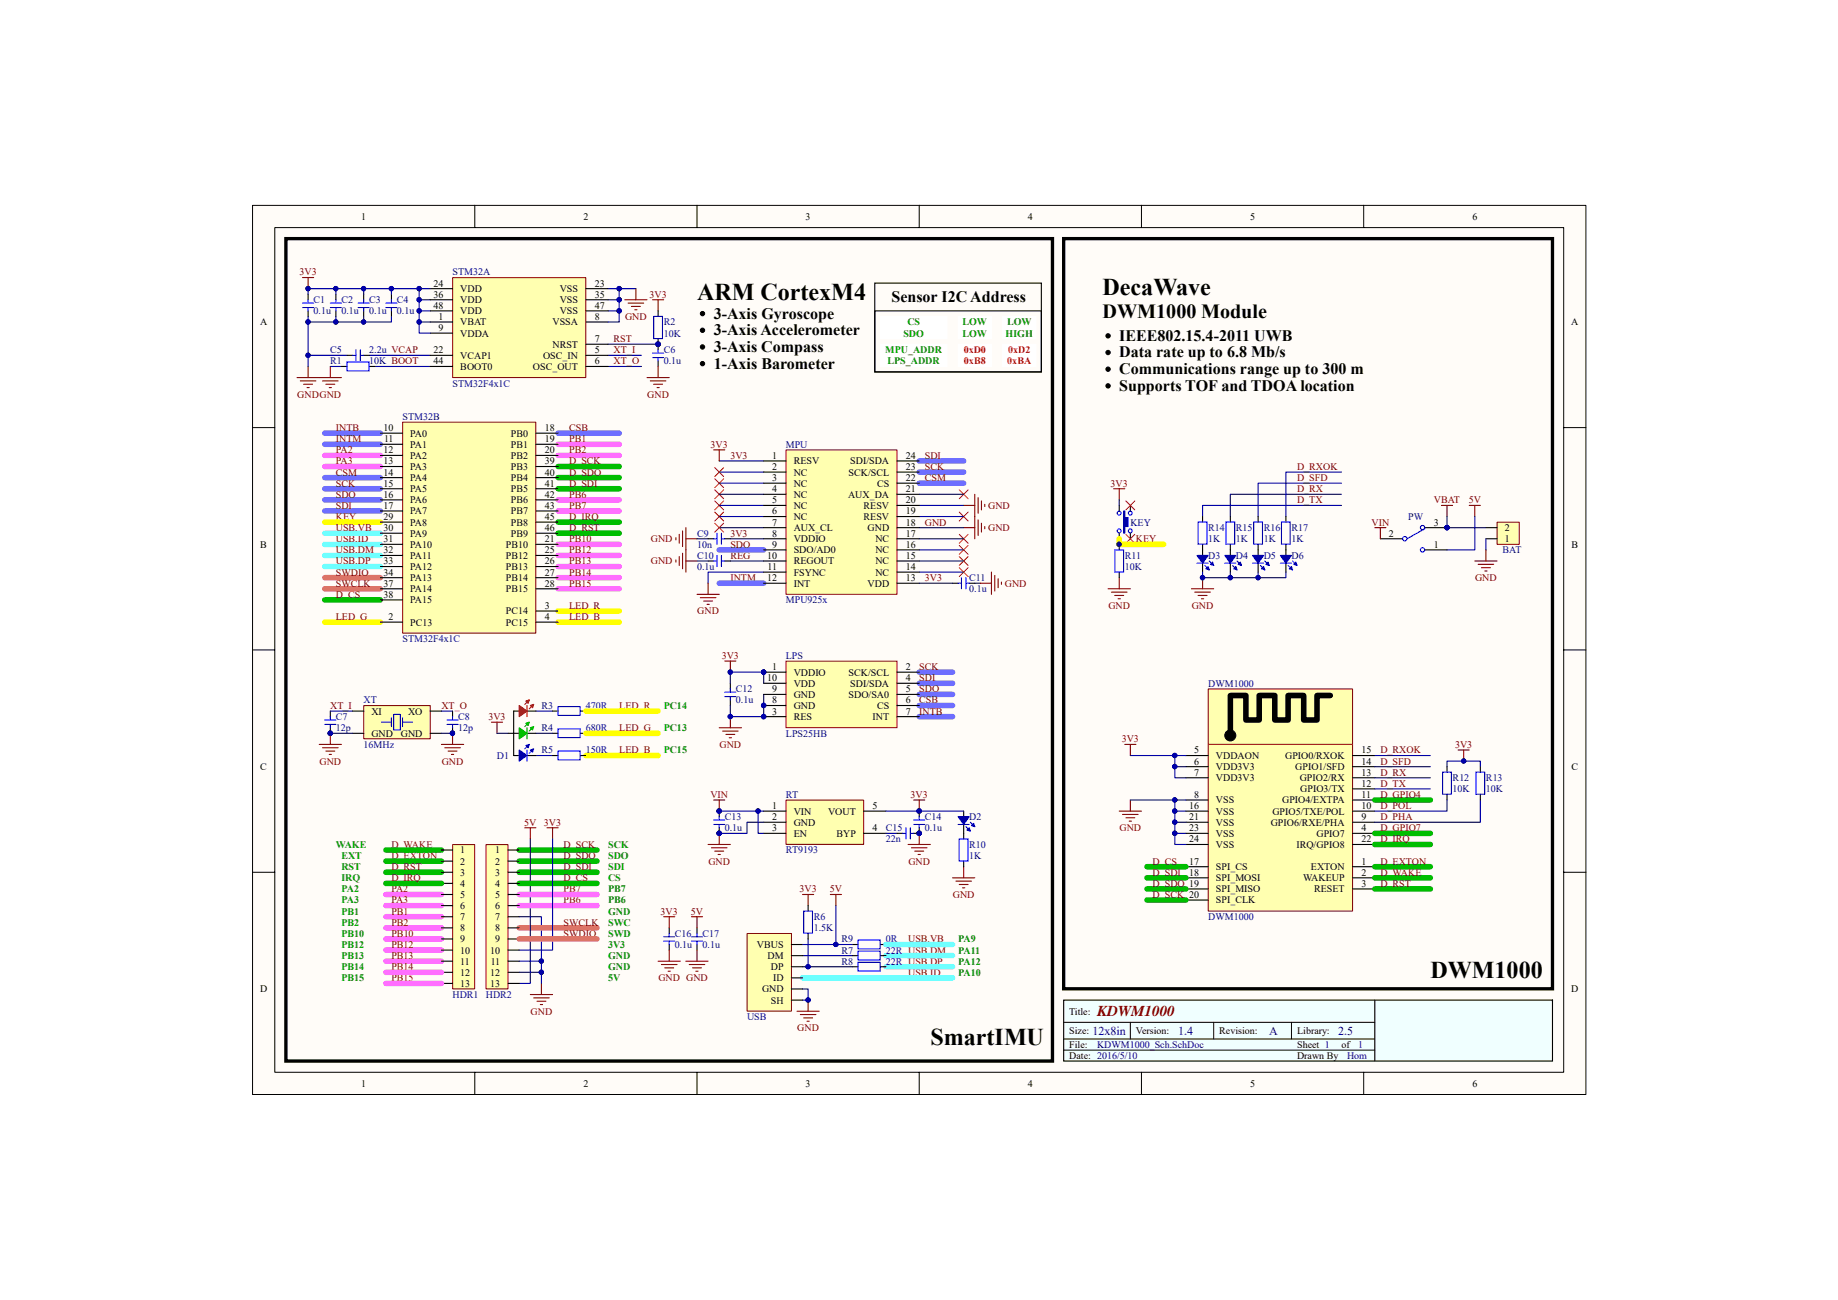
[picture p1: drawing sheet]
<svg xmlns="http://www.w3.org/2000/svg" width="420mm" height="297mm" viewBox="0 0 420 297" stroke-linecap="round" stroke-linejoin="round" font-family="sans-serif">
<defs><g id="words">
<g font-size="5.5">
<text x="159.3" y="68.6">ARM CortexM4</text>
<text x="252" y="67.3">DecaWave</text>
<text x="327" y="223.5">DWM1000</text>
<text x="212.7" y="238.8">SmartIMU</text>
</g>
<text font-size="4.6" x="252" y="72.6">DWM1000 Module</text>
<g font-size="3.7">
<text x="203.8" y="69">Sensor I2C Address</text>
<text x="163.1" y="72.8">3-Axis Gyroscope</text>
<text x="163.1" y="76.6">3-Axis Accelerometer</text>
<text x="255.9" y="77.9">IEEE802.15.4-2011 UWB</text>
<text x="163.1" y="80.4">3-Axis Compass</text>
<text x="255.9" y="81.7">Data rate up to 6.8 Mb/s</text>
<text x="163.1" y="84.2">1-Axis Barometer</text>
<text x="255.9" y="85.5">Communications range up to 300 m</text>
<text x="255.9" y="89.3">Supports TOF and TDOA location</text>
</g>
<text font-size="3.5" fill="#800000" x="250.8" y="232.2">KDWM1000</text>
<g font-size="2.8" fill="#000080">
<text x="249.8" y="236.6">12x8in</text>
<text x="269.3" y="236.6">1.4</text>
<text x="290.2" y="236.6">A</text>
<text x="305.9" y="236.6">2.5</text>
</g>
<g font-size="2.3">
<text x="82.6" y="50.2">1</text>
<text x="133.4" y="50.2">2</text>
<text x="184.2" y="50.2">3</text>
<text x="235" y="50.2">4</text>
<text x="285.8" y="50.2">5</text>
<text x="336.6" y="50.2">6</text>
<text x="99.1" y="65.5">24</text>
<text x="136" y="65.5">23</text>
<text x="99.1" y="68">36</text>
<text x="99.1" y="70.5">48</text>
<text x="105.2" y="66.7">VDD</text>
<text x="105.2" y="69.3">VDD</text>
<text x="105.2" y="71.8">VDD</text>
<text x="127.9" y="66.7">VSS</text>
<text x="127.9" y="69.3">VSS</text>
<text x="127.9" y="71.8">VSS</text>
<text x="136" y="68">35</text>
<text x="136" y="70.5">47</text>
<text x="59.4" y="74.4">A</text>
<text x="100.3" y="73.1">1</text>
<text x="100.3" y="75.6">9</text>
<text x="105.2" y="74.4">VBAT</text>
<text x="105.2" y="76.9">VDDA</text>
<text x="126.3" y="74.4">VSSA</text>
<text x="136" y="73.1">8</text>
<text x="359.2" y="74.4">A</text>
<text x="99.1" y="80.7">22</text>
<text x="99.1" y="83.2">44</text>
<text x="105.2" y="82">VCAP1</text>
<text x="124.1" y="82">OSC_IN</text>
<text x="126.3" y="79.4">NRST</text>
<text x="136" y="80.7">5</text>
<text x="136" y="78.2">7</text>
<text x="136" y="83.2">6</text>
<text x="105.2" y="84.5">BOOT0</text>
<text x="121.8" y="84.5">OSC_OUT</text>
<text x="87.7" y="98.5">10</text>
<text x="87.8" y="101">11</text>
<text x="93.8" y="99.8">PA0</text>
<text x="116.8" y="99.8">PB0</text>
<text x="124.5" y="98.5">18</text>
<text x="124.5" y="101">19</text>
<text x="87.7" y="103.6">12</text>
<text x="87.7" y="106.1">13</text>
<text x="93.8" y="102.3">PA1</text>
<text x="93.8" y="104.8">PA2</text>
<text x="93.8" y="107.4">PA3</text>
<text x="116.8" y="102.3">PB1</text>
<text x="116.8" y="104.8">PB2</text>
<text x="116.8" y="107.4">PB3</text>
<text x="124.5" y="103.6">20</text>
<text x="124.5" y="106.1">39</text>
<text x="176.5" y="104.8">1</text>
<text x="176.5" y="107.4">2</text>
<text x="181.4" y="106.1">RESV</text>
<text x="194.4" y="106.1">SDI/SDA</text>
<text x="207.1" y="104.8">24</text>
<text x="207.1" y="107.4">23</text>
<text x="87.7" y="108.6">14</text>
<text x="87.7" y="111.2">15</text>
<text x="87.7" y="113.7">16</text>
<text x="93.8" y="109.9">PA4</text>
<text x="93.8" y="112.5">PA5</text>
<text x="116.8" y="109.9">PB4</text>
<text x="116.8" y="112.5">PB5</text>
<text x="124.5" y="108.6">40</text>
<text x="124.5" y="111.2">41</text>
<text x="124.5" y="113.7">42</text>
<text x="176.5" y="109.9">3</text>
<text x="176.5" y="112.5">4</text>
<text x="181.4" y="108.6">NC</text>
<text x="181.4" y="111.2">NC</text>
<text x="181.4" y="113.7">NC</text>
<text x="193.9" y="113.7">AUX_DA</text>
<text x="194" y="108.6">SCK/SCL</text>
<text x="200.5" y="111.2">CS</text>
<text x="207.1" y="112.5">21</text>
<text x="207.1" y="109.9">22</text>
<text x="87.7" y="116.3">17</text>
<text x="87.7" y="118.8">29</text>
<text x="93.8" y="115">PA6</text>
<text x="93.8" y="117.5">PA7</text>
<text x="116.8" y="115">PB6</text>
<text x="116.8" y="117.5">PB7</text>
<text x="124.5" y="116.3">43</text>
<text x="124.5" y="118.8">45</text>
<text x="176.5" y="115">5</text>
<text x="176.5" y="117.5">6</text>
<text x="181.4" y="116.3">NC</text>
<text x="181.4" y="118.8">NC</text>
<text x="197.4" y="118.8">RESV</text>
<text x="197.4" y="116.3">RESV</text>
<text x="207.1" y="117.5">19</text>
<text x="207.1" y="115">20</text>
<text x="59.5" y="125.2">B</text>
<text x="87.7" y="121.3">30</text>
<text x="87.7" y="123.9">31</text>
<text x="93.8" y="120.1">PA8</text>
<text x="93.8" y="122.6">PA9</text>
<text x="93.8" y="125.2">PA10</text>
<text x="115.6" y="125.2">PB10</text>
<text x="116.8" y="120.1">PB8</text>
<text x="116.8" y="122.6">PB9</text>
<text x="124.5" y="121.3">46</text>
<text x="124.5" y="123.9">21</text>
<text x="176.5" y="120.1">7</text>
<text x="176.5" y="122.6">8</text>
<text x="176.5" y="125.2">9</text>
<text x="181.4" y="121.3">AUX_CL</text>
<text x="181.4" y="123.9">VDDIO</text>
<text x="198.3" y="121.3">GND</text>
<text x="200.1" y="123.9">NC</text>
<text x="207.1" y="125.2">16</text>
<text x="207.1" y="122.6">17</text>
<text x="207.1" y="120.1">18</text>
<text x="317.4" y="122.6">2</text>
<text x="327.8" y="120.1">3</text>
<text x="327.8" y="125.2">1</text>
<text x="344" y="123.9">1</text>
<text x="344" y="121.3">2</text>
<text x="359.2" y="125.2">B</text>
<text x="87.7" y="126.4">32</text>
<text x="87.7" y="129">33</text>
<text x="87.7" y="131.5">34</text>
<text x="93.8" y="127.7">PA11</text>
<text x="93.8" y="130.2">PA12</text>
<text x="115.6" y="127.7">PB12</text>
<text x="115.6" y="130.2">PB13</text>
<text x="124.5" y="126.4">25</text>
<text x="124.5" y="129">26</text>
<text x="124.5" y="131.5">27</text>
<text x="175.3" y="127.7">10</text>
<text x="175.4" y="130.2">11</text>
<text x="181.4" y="126.4">SDO/AD0</text>
<text x="181.4" y="129">REGOUT</text>
<text x="181.4" y="131.5">FSYNC</text>
<text x="200.1" y="131.5">NC</text>
<text x="200.1" y="129">NC</text>
<text x="200.1" y="126.4">NC</text>
<text x="207.1" y="130.2">14</text>
<text x="207.1" y="127.7">15</text>
<text x="87.7" y="134">37</text>
<text x="87.7" y="136.6">38</text>
<text x="93.8" y="132.8">PA13</text>
<text x="93.8" y="135.3">PA14</text>
<text x="93.8" y="137.9">PA15</text>
<text x="115.6" y="132.8">PB14</text>
<text x="115.6" y="135.3">PB15</text>
<text x="124.5" y="134">28</text>
<text x="175.3" y="132.8">12</text>
<text x="181.4" y="134">INT</text>
<text x="198.3" y="134">VDD</text>
<text x="207.1" y="132.8">13</text>
<text x="88.8" y="141.7">2</text>
<text x="93.8" y="142.9">PC13</text>
<text x="115.6" y="140.4">PC14</text>
<text x="115.6" y="142.9">PC15</text>
<text x="124.5" y="139.1">3</text>
<text x="124.5" y="141.7">4</text>
<text x="175.3" y="155.6">10</text>
<text x="176.5" y="153.1">1</text>
<text x="181.4" y="154.4">VDDIO</text>
<text x="194" y="154.4">SCK/SCL</text>
<text x="207.1" y="155.6">4</text>
<text x="207.1" y="153.1">2</text>
<text x="176.5" y="160.7">8</text>
<text x="176.5" y="158.2">9</text>
<text x="181.4" y="162">GND</text>
<text x="181.4" y="159.4">GND</text>
<text x="181.4" y="156.9">VDD</text>
<text x="194" y="159.4">SDO/SA0</text>
<text x="194.4" y="156.9">SDI/SDA</text>
<text x="200.5" y="162">CS</text>
<text x="207.1" y="160.7">6</text>
<text x="207.1" y="158.2">5</text>
<text x="84.9" y="163.3">XI</text>
<text x="93.3" y="163.3">XO</text>
<text x="176.5" y="163.3">3</text>
<text x="181.4" y="164.5">RES</text>
<text x="199.5" y="164.5">INT</text>
<text x="207.1" y="163.3">7</text>
<text x="84.9" y="168.3">GND</text>
<text x="91.6" y="168.3">GND</text>
<text x="273" y="172.1">5</text>
<text x="278" y="173.4">VDDAON</text>
<text x="293.8" y="173.4">GPIO0/RXOK</text>
<text x="311.2" y="172.1">15</text>
<text x="59.5" y="176">C</text>
<text x="273" y="174.7">6</text>
<text x="273" y="177.2">7</text>
<text x="278" y="176">VDD3V3</text>
<text x="278" y="178.5">VDD3V3</text>
<text x="296.1" y="176">GPIO1/SFD</text>
<text x="297.1" y="178.5">GPIO2/RX</text>
<text x="311.2" y="179.8">12</text>
<text x="311.2" y="174.7">14</text>
<text x="311.2" y="177.2">13</text>
<text x="359.2" y="176">C</text>
<text x="176.5" y="184.8">1</text>
<text x="199.5" y="184.8">5</text>
<text x="271.9" y="184.8">16</text>
<text x="273" y="182.3">8</text>
<text x="278" y="183.6">VSS</text>
<text x="293.1" y="183.6">GPIO4/EXTPA</text>
<text x="297.2" y="181">GPIO3/TX</text>
<text x="311.2" y="184.8">10</text>
<text x="311.2" y="182.3">11</text>
<text x="176.5" y="187.4">2</text>
<text x="176.5" y="189.9">3</text>
<text x="181.4" y="186.1">VIN</text>
<text x="181.4" y="188.7">GND</text>
<text x="181.4" y="191.2">EN</text>
<text x="189.3" y="186.1">VOUT</text>
<text x="191.2" y="191.2">BYP</text>
<text x="199.5" y="189.9">4</text>
<text x="271.9" y="187.4">21</text>
<text x="271.9" y="189.9">23</text>
<text x="278" y="186.1">VSS</text>
<text x="278" y="188.7">VSS</text>
<text x="278" y="191.2">VSS</text>
<text x="290.5" y="188.7">GPIO6/RXE/PHA</text>
<text x="290.9" y="186.1">GPIO5/TXE/POL</text>
<text x="300.9" y="191.2">GPIO7</text>
<text x="311.2" y="187.4">9</text>
<text x="311.2" y="189.9">4</text>
<text x="105.2" y="195">1</text>
<text x="105.2" y="197.5">2</text>
<text x="113.2" y="195">1</text>
<text x="113.2" y="197.5">2</text>
<text x="271.9" y="197.5">17</text>
<text x="271.9" y="192.5">24</text>
<text x="278" y="193.7">VSS</text>
<text x="296.3" y="193.7">IRQ/GPIO8</text>
<text x="311.2" y="192.5">22</text>
<text x="311.2" y="197.5">1</text>
<text x="105.2" y="200.1">3</text>
<text x="105.2" y="202.6">4</text>
<text x="113.2" y="200.1">3</text>
<text x="113.2" y="202.6">4</text>
<text x="271.9" y="200.1">18</text>
<text x="278" y="198.8">SPI_CS</text>
<text x="278" y="201.4">SPI_MOSI</text>
<text x="278" y="203.9">SPI_MISO</text>
<text x="297.9" y="201.4">WAKEUP</text>
<text x="299.7" y="198.8">EXTON</text>
<text x="300.4" y="203.9">RESET</text>
<text x="311.2" y="200.1">2</text>
<text x="311.2" y="202.6">3</text>
<text x="105.2" y="205.2">5</text>
<text x="105.2" y="207.7">6</text>
<text x="113.2" y="205.2">5</text>
<text x="113.2" y="207.7">6</text>
<text x="278" y="206.4">SPI_CLK</text>
<text x="105.2" y="210.2">7</text>
<text x="105.2" y="212.8">8</text>
<text x="105.2" y="215.3">9</text>
<text x="113.2" y="210.2">7</text>
<text x="113.2" y="212.8">8</text>
<text x="113.2" y="215.3">9</text>
<text x="105.2" y="217.9">10</text>
<text x="105.2" y="220.4">11</text>
<text x="112.1" y="217.9">10</text>
<text x="112.2" y="220.4">11</text>
<text x="173" y="216.6">VBUS</text>
<text x="175.5" y="219.1">DM</text>
<text x="176.2" y="221.7">DP</text>
<text x="59.4" y="226.8">D</text>
<text x="105.2" y="222.9">12</text>
<text x="105.2" y="225.5">13</text>
<text x="112.1" y="222.9">12</text>
<text x="112.1" y="225.5">13</text>
<text x="174.2" y="226.8">GND</text>
<text x="176.7" y="224.2">ID</text>
<text x="359.2" y="226.8">D</text>
<text x="176.2" y="229.3">SH</text>
<text x="244.4" y="231.8">Title:</text>
<text x="244.4" y="236.3">Size:</text>
<text x="244.4" y="239.5">File:</text>
<text x="259.7" y="236.3">Version:</text>
<text x="278.7" y="236.3">Revision:</text>
<text x="296.5" y="236.3">Library:</text>
<text x="296.5" y="239.5">Sheet 1</text>
<text x="306.7" y="239.5">of</text>
<text x="244.4" y="242">Date: 2016/5/10</text>
<text x="296.5" y="242">Drawn By</text>
<text x="82.6" y="248.3">1</text>
<text x="133.4" y="248.3">2</text>
<text x="184.2" y="248.3">3</text>
<text x="235" y="248.3">4</text>
<text x="285.8" y="248.3">5</text>
<text x="336.6" y="248.3">6</text>
</g>
<g font-size="2.3" fill="#800000">
<text x="68.5" y="62.9">3V3</text>
<text x="148.5" y="68">3V3</text>
<text x="142.9" y="73.1">GND</text>
<text x="140.3" y="78.2">RST</text>
<text x="140.3" y="80.7">XT_I</text>
<text x="140.3" y="83.2">XT_O</text>
<text x="68" y="90.9">GNDGND</text>
<text x="148" y="90.9">GND</text>
<text x="76.8" y="101">INTM</text>
<text x="76.8" y="98.5">INTB</text>
<text x="130.1" y="98.5">CSB</text>
<text x="130.1" y="101">PB1</text>
<text x="76.8" y="103.6">PA2</text>
<text x="76.8" y="106.1">PA3</text>
<text x="130.1" y="106.1">D_SCK</text>
<text x="130.1" y="103.6">PB2</text>
<text x="162.4" y="102.3">3V3</text>
<text x="167" y="104.8">3V3</text>
<text x="211.4" y="107.4">SCK</text>
<text x="211.4" y="104.8">SDI</text>
<text x="296.5" y="107.4">D_RXOK</text>
<text x="76.8" y="108.6">CSM</text>
<text x="76.8" y="111.2">SCK</text>
<text x="76.8" y="113.7">SDO</text>
<text x="130.1" y="113.7">PB6</text>
<text x="130.1" y="111.2">D_SDI</text>
<text x="130.1" y="108.6">D_SDO</text>
<text x="211.4" y="109.9">CSM</text>
<text x="253.9" y="111.2">3V3</text>
<text x="296.5" y="112.5">D_RX</text>
<text x="296.5" y="109.9">D_SFD</text>
<text x="76.8" y="118.8">KEY</text>
<text x="76.8" y="116.3">SDI</text>
<text x="130.1" y="116.3">PB7</text>
<text x="130.1" y="118.8">D_IRQ</text>
<text x="225.9" y="116.3">GND</text>
<text x="296.5" y="115">D_TX</text>
<text x="327.8" y="115">VBAT</text>
<text x="335.7" y="115">5V</text>
<text x="76.8" y="123.9">USB.ID</text>
<text x="76.8" y="121.3">USB.VB</text>
<text x="130.1" y="123.9">PB10</text>
<text x="130.1" y="121.3">D_RST</text>
<text x="148.8" y="123.9">GND</text>
<text x="167" y="122.6">3V3</text>
<text x="167" y="125.2">SDO</text>
<text x="211.4" y="120.1">GND</text>
<text x="225.9" y="121.3">GND</text>
<text x="259.7" y="123.9">KEY</text>
<text x="313.5" y="120.1">VIN</text>
<text x="76.8" y="131.5">SWDIO</text>
<text x="76.8" y="129">USB.DP</text>
<text x="76.8" y="126.4">USB.DM</text>
<text x="130.1" y="126.4">PB12</text>
<text x="130.1" y="129">PB13</text>
<text x="130.1" y="131.5">PB14</text>
<text x="148.8" y="129">GND</text>
<text x="167" y="127.7">REG</text>
<text x="76.8" y="134">SWCLK</text>
<text x="76.8" y="136.6">D_CS</text>
<text x="130.1" y="134">PB15</text>
<text x="167" y="132.8">INTM</text>
<text x="211.4" y="132.8">3V3</text>
<text x="229.7" y="134">GND</text>
<text x="337.2" y="132.8">GND</text>
<text x="76.8" y="141.7">LED_G</text>
<text x="130.1" y="141.7">LED_B</text>
<text x="130.1" y="139.1">LED_R</text>
<text x="159.4" y="140.4">GND</text>
<text x="253.4" y="139.1">GND</text>
<text x="272.4" y="139.1">GND</text>
<text x="165" y="150.6">3V3</text>
<text x="210.1" y="155.6">SDI</text>
<text x="210.1" y="153.1">SCK</text>
<text x="75.5" y="162">XT_I</text>
<text x="100.9" y="162">XT_O</text>
<text x="141.6" y="162">LED_R</text>
<text x="210.1" y="160.7">CSB</text>
<text x="210.1" y="158.2">SDO</text>
<text x="111.6" y="164.5">3V3</text>
<text x="141.6" y="167.1">LED_G</text>
<text x="210.1" y="163.3">INTB</text>
<text x="141.6" y="172.1">LED_B</text>
<text x="164.5" y="170.9">GND</text>
<text x="256.4" y="169.6">3V3</text>
<text x="315.6" y="172.1">D_RXOK</text>
<text x="332.6" y="170.9">3V3</text>
<text x="73" y="174.7">GND</text>
<text x="101" y="174.7">GND</text>
<text x="315.6" y="174.7">D_SFD</text>
<text x="315.6" y="177.2">D_RX</text>
<text x="315.6" y="179.8">D_TX</text>
<text x="162.4" y="182.3">VIN</text>
<text x="208.2" y="182.3">3V3</text>
<text x="315.6" y="184.8">D_POL</text>
<text x="315.6" y="182.3">D_GPIO4</text>
<text x="119.8" y="188.7">5V</text>
<text x="124.3" y="188.7">3V3</text>
<text x="255.9" y="189.9">GND</text>
<text x="315.6" y="187.4">D_PHA</text>
<text x="315.6" y="189.9">D_GPIO7</text>
<text x="89.5" y="193.7">D_WAKE</text>
<text x="89.5" y="196.3">D_EXTON</text>
<text x="128.9" y="196.3">D_SDO</text>
<text x="128.9" y="193.7">D_SCK</text>
<text x="161.9" y="197.5">GND</text>
<text x="207.7" y="197.5">GND</text>
<text x="263.5" y="197.5">D_CS</text>
<text x="315.6" y="192.5">D_IRQ</text>
<text x="315.6" y="197.5">D_EXTON</text>
<text x="89.5" y="198.8">D_RST</text>
<text x="89.5" y="201.4">D_IRQ</text>
<text x="89.5" y="203.9">PA2</text>
<text x="128.9" y="203.9">PB7</text>
<text x="128.9" y="198.8">D_SDI</text>
<text x="128.9" y="201.4">D_CS</text>
<text x="182.8" y="203.9">3V3</text>
<text x="189.7" y="203.9">5V</text>
<text x="263.5" y="200.1">D_SDI</text>
<text x="263.5" y="202.6">D_SDO 19</text>
<text x="315.6" y="202.6">D_RST</text>
<text x="315.6" y="200.1">D_WAKE</text>
<text x="89.5" y="209">PB1</text>
<text x="89.5" y="206.4">PA3</text>
<text x="128.9" y="206.4">PB6</text>
<text x="151" y="209">3V3</text>
<text x="157.9" y="209">5V</text>
<text x="217.8" y="205.2">GND</text>
<text x="263.5" y="205.2">D_SCK 20</text>
<text x="89.5" y="211.5">PB2</text>
<text x="89.5" y="214.1">PB10</text>
<text x="128.9" y="211.5">SWCLK</text>
<text x="128.9" y="214.1">SWDIO</text>
<text x="207.6" y="215.3">USB.VB</text>
<text x="89.5" y="216.6">PB12</text>
<text x="89.5" y="219.1">PB13</text>
<text x="89.5" y="221.7">PB14</text>
<text x="89.5" y="224.2">PB15</text>
<text x="150.5" y="224.2">GND GND</text>
<text x="207.6" y="222.9">USB.ID</text>
<text x="121.3" y="231.8">GND</text>
<text x="182.3" y="235.6">GND</text>
</g>
<g font-size="2.3" fill="#000080">
<text x="103.5" y="62.9">STM32A</text>
<text x="71.7" y="71.8">0.1u</text>
<text x="71.7" y="69.3">C1</text>
<text x="78.1" y="71.8">0.1u</text>
<text x="78.1" y="69.3">C2</text>
<text x="84.4" y="71.8">0.1u</text>
<text x="84.4" y="69.3">C3</text>
<text x="90.8" y="71.8">0.1u</text>
<text x="90.8" y="69.3">C4</text>
<text x="151.7" y="76.9">10K</text>
<text x="151.7" y="74.4">R2</text>
<text x="75.5" y="80.7">C5</text>
<text x="75.5" y="83.2">R1</text>
<text x="84.4" y="80.7">2.2u VCAP</text>
<text x="84.4" y="83.2">10K BOOT</text>
<text x="151.7" y="83.2">0.1u</text>
<text x="151.7" y="80.7">C6</text>
<text x="103.5" y="88.3">STM32F4x1C</text>
<text x="92" y="95.9">STM32B</text>
<text x="179.7" y="102.3">MPU</text>
<text x="321.9" y="118.8">PW</text>
<text x="159.3" y="125.2">10n</text>
<text x="159.3" y="122.6">C9</text>
<text x="258.4" y="120.1">KEY</text>
<text x="276.2" y="123.9">1K</text>
<text x="276.2" y="121.3">R14</text>
<text x="282.5" y="121.3">R15</text>
<text x="282.5" y="123.9">1K</text>
<text x="288.9" y="121.3">R16</text>
<text x="288.9" y="123.9">1K</text>
<text x="295.2" y="123.9">1K</text>
<text x="295.2" y="121.3">R17</text>
<text x="159.3" y="130.2">0.1u</text>
<text x="159.3" y="127.7">C10</text>
<text x="257.1" y="130.2">10K</text>
<text x="257.1" y="127.7">R11</text>
<text x="276.2" y="127.7">D3</text>
<text x="282.5" y="127.7">D4</text>
<text x="288.9" y="127.7">D5</text>
<text x="295.2" y="127.7">D6</text>
<text x="343.5" y="126.4">BAT</text>
<text x="179.7" y="137.9">MPU925x</text>
<text x="221.6" y="135.3">0.1u</text>
<text x="221.6" y="132.8">C11</text>
<text x="92" y="146.7">STM32F4x1C</text>
<text x="179.7" y="150.6">LPS</text>
<text x="83.1" y="160.7">XT</text>
<text x="123.8" y="162">R3</text>
<text x="133.9" y="162">470R</text>
<text x="168.2" y="160.7">0.1u</text>
<text x="168.2" y="158.2">C12</text>
<text x="276.2" y="156.9">DWM1000</text>
<text x="76.8" y="167.1">12p</text>
<text x="76.8" y="164.5">C7</text>
<text x="104.7" y="167.1">12p</text>
<text x="104.7" y="164.5">C8</text>
<text x="123.8" y="167.1">R4</text>
<text x="133.9" y="167.1">680R</text>
<text x="83.1" y="170.9">16MHz</text>
<text x="113.6" y="173.4">D1</text>
<text x="123.8" y="172.1">R5</text>
<text x="133.9" y="172.1">150R</text>
<text x="179.7" y="168.3">LPS25HB</text>
<text x="332.1" y="178.5">R12</text>
<text x="339.7" y="178.5">R13</text>
<text x="179.7" y="182.3">RT</text>
<text x="332.1" y="181">10K</text>
<text x="339.7" y="181">10K</text>
<text x="165.7" y="189.9">0.1u</text>
<text x="165.7" y="187.4">C13</text>
<text x="202.5" y="189.9">C15</text>
<text x="211.4" y="189.9">0.1u</text>
<text x="211.4" y="187.4">C14</text>
<text x="221.6" y="187.4">D2</text>
<text x="179.7" y="195">RT9193</text>
<text x="202.5" y="192.5">22n</text>
<text x="221.6" y="196.3">1K</text>
<text x="221.6" y="193.7">R10</text>
<text x="154.3" y="214.1">C16</text>
<text x="160.6" y="214.1">C17</text>
<text x="186" y="212.8">1.5K</text>
<text x="186" y="210.2">R6</text>
<text x="192.4" y="215.3">R9</text>
<text x="202.5" y="215.3">0R</text>
<text x="276.2" y="210.2">DWM1000</text>
<text x="154.3" y="216.6">0.1u</text>
<text x="160.6" y="216.6">0.1u</text>
<text x="192.4" y="217.9">R7</text>
<text x="192.4" y="220.4">R8</text>
<text x="202.5" y="217.9">22R USB.DM</text>
<text x="202.5" y="220.4">22R USB.DP</text>
<text x="103.5" y="228">HDR1</text>
<text x="111.1" y="228">HDR2</text>
<text x="170.8" y="233.1">USB</text>
<text x="250.8" y="239.5">KDWM1000_Sch.SchDoc</text>
<text x="310.5" y="239.5">1</text>
<text x="307.9" y="242">Hom</text>
</g>
<g font-size="2.3" fill="#008000">
<text x="206.5" y="76.9">SDO</text>
<text x="207.4" y="74.4">CS</text>
<text x="220" y="74.4">LOW</text>
<text x="220" y="76.9">LOW</text>
<text x="229.9" y="76.9">HIGH</text>
<text x="230.2" y="74.4">LOW</text>
<text x="202.4" y="80.7">MPU_ADDR</text>
<text x="202.9" y="83.2">LPS_ADDR</text>
<text x="151.7" y="162">PC14</text>
<text x="151.7" y="167.1">PC13</text>
<text x="151.7" y="172.1">PC15</text>
<text x="76.8" y="193.7">WAKE</text>
<text x="78.1" y="196.3">EXT</text>
<text x="139" y="193.7">SCK</text>
<text x="139" y="196.3">SDO</text>
<text x="78.1" y="201.4">IRQ</text>
<text x="78.1" y="203.9">PA2</text>
<text x="78.1" y="198.8">RST</text>
<text x="139" y="198.8">SDI</text>
<text x="139" y="201.4">CS</text>
<text x="139" y="203.9">PB7</text>
<text x="78.1" y="206.4">PA3</text>
<text x="78.1" y="209">PB1</text>
<text x="139" y="206.4">PB6</text>
<text x="139" y="209">GND</text>
<text x="78.1" y="211.5">PB2</text>
<text x="78.1" y="214.1">PB10</text>
<text x="139" y="214.1">SWD</text>
<text x="139" y="211.5">SWC</text>
<text x="219" y="215.3">PA9</text>
<text x="78.1" y="221.7">PB14</text>
<text x="78.1" y="219.1">PB13</text>
<text x="78.1" y="216.6">PB12</text>
<text x="139" y="221.7">GND</text>
<text x="139" y="216.6">3V3</text>
<text x="139" y="219.1">GND</text>
<text x="219" y="217.9">PA11</text>
<text x="219" y="220.4">PA12</text>
<text x="78.1" y="224.2">PB15</text>
<text x="139" y="224.2">5V</text>
<text x="219" y="222.9">PA10</text>
</g>
<g font-size="2.3" fill="#f00">
<text x="220.3" y="80.7">0xD0</text>
<text x="220.4" y="83.2">0xB8</text>
<text x="230.3" y="83.2">0xBA</text>
<text x="230.5" y="80.7">0xD2</text>
</g>
</g></defs>
<path d="M57.8 46.9h304.7v203.2h-304.7z" fill="#fffcf8"/>
<path d="M57.7 46.9h304.8v203.2h-304.8z" fill="none" stroke="#000" stroke-width=".23"/>
<path d="M62.8 52h294.7v193h-294.7z" fill="#fffcf8"/>
<g fill="none" stroke="#000" stroke-width=".23">
<path d="M62.8 52h294.7v193h-294.7zM108.5 46.9v5.1M159.3 46.9v5.1M210.1 46.9v5.1M260.9 46.9v5.1M311.7 46.9v5.1M57.7 97.7h5.1M357.5 97.7h5M57.7 148.5h5.1M357.5 148.5h5M57.7 199.3h5.1M357.5 199.3h5"/>
<path d="M108.5 245v5.1M159.3 245v5.1M210.1 245v5.1M260.9 245v5.1M311.7 245v5.1"/>
</g>
<path d="M243.2 228.5v13.9h111.7v-13.9z" fill-rule="evenodd" fill="#f0ffff" stroke="#000" stroke-width=".25"/>
<path d="M243.2 233.6h71.1M243.2 239.9h71.1M243.2 237.4h71.1M258.4 233.6v3.8M277.4 233.6v3.8M295.2 233.6v3.8" fill="none" stroke="#000" stroke-width=".23"/>
<path d="M314.3 228.5v13.9" fill="none" stroke="#000" stroke-width=".25"/>
<g fill="none" stroke="#000080" stroke-width=".25">
<path d="M95.8 73.6h2.6M95.8 71h2.6M95.8 68.5h2.6M139 71h2.6M139 68.5h2.6M139 78.7h11.4M74.2 99h12.7M75.5 83.7h2.6M84.4 81.2h14M85.7 83.7h12.7M127.6 99h14M139 83.7h7.6"/>
<path d="M139 81.2h7.6M74.2 116.8h12.7M74.2 106.6h12.7M74.2 104.1h12.7M74.2 101.5h12.7M74.2 109.1h12.7M74.2 111.7h12.7M74.2 114.2h12.7M74.2 119.3h12.7M127.6 116.8h14M127.6 109.1h14M127.6 111.7h14"/>
<path d="M127.6 114.2h14M127.6 106.6h14M127.6 104.1h14M127.6 101.5h14M127.6 119.3h14M164.4 105.3h10.2M164.4 118h10.2M164.4 115.5h10.2M164.4 112.9h10.2M164.4 110.4h10.2M164.4 107.9h10.2M210.1 105.3h10.2"/>
<path d="M210.1 118h10.2M210.1 115.5h10.2M210.1 112.9h10.2M210.1 110.4h10.2M210.1 107.9h10.2M74.2 124.4h12.7M74.2 126.9h12.7M74.2 129.5h12.7M74.2 132h12.7M74.2 134.5h12.7M74.2 137.1h12.7M74.2 121.8h12.7"/>
<path d="M127.6 124.4h14M127.6 126.9h14M127.6 129.5h14M127.6 132h14M127.6 134.5h14M127.6 121.8h14M127.6 139.6h14M159.3 123.1h2.6M159.3 128.2h2.6M164.4 120.6h10.2M164.4 125.6h10.2M164.4 133.3h10.2"/>
<path d="M167 123.1h7.6M167 128.2h7.6M174.6 130.7h-12.7v2.6M210.1 120.6h10.2M210.1 123.1h10.2M210.1 125.6h10.2M210.1 128.2h10.2M210.1 130.7h10.2M222.8 133.3h1.3M74.2 142.2h12.7M127.6 142.2h14M210.1 158.7h7.7"/>
<path d="M210.1 153.6h7.7M210.1 156.1h7.7M210.1 161.2h7.7M210.1 163.7h7.7"/>
</g>
<g fill="none" stroke="#6e6eff" stroke-width="1.3">
<path d="M74.2 99h12.7M127.6 99h14M74.2 116.8h12.7M74.2 114.2h12.7M74.2 111.7h12.7M74.2 109.1h12.7M74.2 101.5h12.7M210.1 105.3h10.2M210.1 110.4h10.2M210.1 107.9h10.2M164.4 125.6h10.2M164.4 133.3h10.2"/>
<path d="M210.1 158.7h7.7M210.1 153.6h7.7M210.1 156.1h7.7M210.1 161.2h7.7M210.1 163.7h7.7"/>
</g>
<path d="M127.6 109.1h14M127.6 111.7h14M127.6 106.6h14M127.6 119.3h14M74.2 137.1h12.7M127.6 121.8h14" fill="none" stroke="#00be00" stroke-width="1.3"/>
<path d="M74.2 104.1h12.7M74.2 106.6h12.7M127.6 114.2h14M127.6 116.8h14M127.6 104.1h14M127.6 101.5h14M127.6 126.9h14M127.6 124.4h14M127.6 134.5h14M127.6 132h14M127.6 129.5h14" fill="none" stroke="#ff6eff" stroke-width="1.3"/>
<path d="M74.2 124.4h12.7M74.2 126.9h12.7M74.2 129.5h12.7M74.2 121.8h12.7" fill="none" stroke="#6effff" stroke-width="1.3"/>
<path d="M74.2 132h12.7M74.2 134.5h12.7" fill="none" stroke="#ff6e6e" stroke-width="1.3"/>
<g fill="#000080" stroke="#000080" stroke-width=".23">
<circle cx="150.4" cy="78.6" r=".5"/>
<circle cx="70.4" cy="65.9" r=".49"/>
<circle cx="95.8" cy="71" r=".49"/>
<circle cx="141.5" cy="68.5" r=".5"/>
<circle cx="95.8" cy="68.5" r=".49"/>
<circle cx="95.8" cy="73.6" r=".49"/>
<circle cx="166.9" cy="163.7" r=".5"/>
<circle cx="166.9" cy="153.6" r=".5"/>
<circle cx="141.5" cy="71" r=".5"/>
</g>
<g fill="none" stroke="#800000" stroke-width=".25">
<path d="M69.2 63.4h2.5M70.4 63.4v2.6M142.8 68.5h5.1M143.6 69.3h3.5M144.3 70h2.1M145.1 70.8h.5M145.4 66v2.5M149.2 68.5h2.5M150.4 68.5v2.5M67.9 86.3h10.2M68.7 87h3.5M69.4 87.8h2"/>
<path d="M70.2 88.6h.5M70.4 83.7v2.6M73.7 87h3.6M74.5 87.8h2M75.3 88.6h.5M75.5 83.7v2.6M220.3 115.5h2.5M222.8 112.9v10.2M223.6 113.7v3.6M223.6 118.8v3.5M224.4 114.5v2M224.4 119.5v2.1"/>
<path d="M225.1 115.2v.5M154.5 122.9v.5M154.5 127.9v.5M155.3 122.1v2M155.3 127.2v2M156 121.3v3.6M156 126.4v3.6M156.8 120.6v10.1M156.8 123.1h2.5M156.8 128.2h2.5M159.3 135.8h5.1M160.1 136.6h3.5"/>
<path d="M160.9 137.3h2M161.6 138.1h.5M161.9 133.3v2.5M220.3 120.6h2.5M225.1 120.3v.5M165.7 151h2.5M167 151v2.6M164.4 166.3h5.1M165.2 167h3.5M165.9 167.8h2.1M166.7 168.6h.5M167 163.7v2.6"/>
</g>
<path d="M74.2 119.3h12.7M127.6 139.6h14M74.2 142.2h12.7M127.6 142.2h14" fill="none" stroke="#ff0" stroke-width="1.3"/>
<g fill="none" stroke="#f00" stroke-width=".23">
<path d="M163.4 119.5l2 2.1M163.4 106.8l2 2.1M163.4 109.4l2 2M163.4 111.9l2 2.1M163.4 114.5l2 2M163.4 117l2 2M165.4 119.5l-2 2.1M165.4 106.8l-2 2.1M165.4 109.4l-2 2M165.4 111.9l-2 2.1M165.4 114.5l-2 2M165.4 117l-2 2"/>
<path d="M219.3 117l2 2M219.3 111.9l2 2.1M221.3 117l-2 2M221.3 111.9l-2 2.1M219.3 129.7l2 2M219.3 124.6l2 2.1M219.3 122.1l2 2M219.3 127.2l2 2M221.3 129.7l-2 2M221.3 124.6l-2 2.1M221.3 122.1l-2 2M221.3 127.2l-2 2"/>
</g>
<path d="M103.5 63.5h30.4v22.8h-30.4z" fill="#ffffb0"/>
<path d="M103.5 63.4h30.4v22.9h-30.4z" fill="none" stroke="#800000" stroke-width=".23"/>
<g fill="none" stroke="#000" stroke-width=".25">
<path d="M98.4 73.6h5.1M98.4 76.1h5.1M98.4 66h5.1M98.4 68.5h5.1M98.4 71h5.1M133.9 73.6h5.1M133.9 78.7h5.1M133.9 66h5.1M133.9 68.5h5.1M133.9 71h5.1M98.4 81.2h5.1M98.4 83.7h5.1"/>
<path d="M133.9 81.2h5.1M133.9 83.7h5.1"/>
</g>
<path d="M92.1 96.5h30.4v48.2h-30.4z" fill="#ffffb0"/>
<path d="M92 96.5h30.5v48.2h-30.5z" fill="none" stroke="#800000" stroke-width=".23"/>
<g fill="none" stroke="#000" stroke-width=".25">
<path d="M70.4 67.2v1.3M70.4 71v1.3M76.8 67.2v1.3M76.8 71v1.3M83.1 67.2v1.3M83.1 71v1.3M89.5 67.2v1.3M89.5 71v1.3M150.4 71v1.3M150.4 77.4v1.3M78.1 83.7h1.2M79.3 81.2h1.3"/>
<path d="M83.1 81.2h1.3M84.4 83.7h1.3M86.9 99h5.1M122.5 99h5.1M86.9 101.5h5.1M86.9 104.1h5.1M86.9 106.6h5.1M86.9 109.1h5.1M86.9 111.7h5.1M86.9 114.2h5.1M86.9 116.8h5.1M86.9 119.3h5.1"/>
<path d="M122.5 101.5h5.1M122.5 104.1h5.1M122.5 106.6h5.1M122.5 109.1h5.1M122.5 111.7h5.1M122.5 114.2h5.1M122.5 116.8h5.1M122.5 119.3h5.1M86.9 124.4h5.1M86.9 126.9h5.1M86.9 129.5h5.1M86.9 132h5.1"/>
<path d="M86.9 134.5h5.1M86.9 121.8h5.1M86.9 137.1h5.1M122.5 139.6h5.1M122.5 124.4h5.1M122.5 126.9h5.1M122.5 129.5h5.1M122.5 132h5.1M122.5 134.5h5.1M122.5 121.8h5.1M161.9 123.1h1.2M161.9 128.2h1.2"/>
<path d="M165.7 123.1h1.3M165.7 128.2h1.3M217.8 133.3h1.2M221.6 133.3h1.2M86.9 142.2h5.1M122.5 142.2h5.1M167 156.1v1.3M167 159.9v1.3"/>
</g>
<path d="M76.8 66v1.2M76.8 72.3v1.3M83.1 66v1.2M83.1 72.3v1.3M89.5 66v1.2M95.8 66h-25.4v1.2M98.4 66h-2.6v10.1h2.6M139 66h6.4M141.6 66v7.6h-2.6M210.1 133.3h7.7M167 156.1v-2.5h7.6v2.5" fill="none" stroke="#000080" stroke-width=".25"/>
<g fill="#000080" stroke="#000080" stroke-width=".23">
<circle cx="141.5" cy="65.9" r=".5"/>
<circle cx="141.5" cy="68.5" r=".5"/>
<circle cx="141.5" cy="71" r=".5"/>
<circle cx="150.4" cy="78.6" r=".5"/>
<circle cx="95.8" cy="73.6" r=".49"/>
<circle cx="95.8" cy="71" r=".49"/>
<circle cx="95.8" cy="68.5" r=".49"/>
<circle cx="95.8" cy="65.9" r=".49"/>
<circle cx="76.8" cy="73.6" r=".49"/>
<circle cx="83.1" cy="73.6" r=".49"/>
<circle cx="76.8" cy="65.9" r=".49"/>
<circle cx="83.1" cy="65.9" r=".49"/>
<circle cx="89.5" cy="65.9" r=".49"/>
<circle cx="70.4" cy="65.9" r=".49"/>
<circle cx="174.6" cy="153.6" r=".5"/>
<circle cx="166.9" cy="153.6" r=".5"/>
</g>
<g fill="none" stroke="#00f" stroke-width=".25">
<path d="M69.2 70.3h2.5M69.2 69.3h2.5M70.4 68.5v.8M70.4 70.3v.7M75.5 70.3h2.6M75.5 69.3h2.6M76.8 68.5v.8M76.8 70.3v.7M81.4 79.9v2.6M81.9 70.3h2.5M81.9 69.3h2.5M82.4 79.9v2.6"/>
<path d="M83.1 68.5v.8M83.1 70.3v.7M88.2 69.3h2.6M88.2 70.3h2.6M89.5 68.5v.8M89.5 70.3v.7M149.4 72.3h2v5.1h-2zM79.3 82.7h5.1v2h-5.1zM80.6 81.2h.8M82.4 81.2h.7M163.1 123.1h.8M163.1 128.2h.8"/>
<path d="M163.9 121.8v2.6M163.9 126.9v2.6M164.9 121.8v2.6M164.9 126.9v2.6M164.9 123.1h.8M164.9 128.2h.8M219 133.3h.8M219.8 132v2.5M220.8 133.3h.8M220.8 132v2.5M165.7 158.2h2.5M165.7 159.2h2.5"/>
<path d="M167 157.4v.8M167 159.2v.7"/>
</g>
<path d="M224.1 133.3h2.5M226.6 130.7v5.1M227.4 131.5v3.5M228.2 132.2v2.1M228.9 133v.5" fill="none" stroke="#800000" stroke-width=".25"/>
<path d="M179.7 102.8h25.4v33h-25.4z" fill="#ffffb0"/>
<path d="M179.7 102.8h25.4v33h-25.4z" fill="none" stroke="#800000" stroke-width=".23"/>
<g fill="none" stroke="#000" stroke-width=".25">
<path d="M150.4 78.7v1.2M150.4 82.5v1.2M174.6 105.3h5.1M174.6 107.9h5.1M174.6 110.4h5.1M174.6 112.9h5.1M174.6 115.5h5.1M174.6 118h5.1M205.1 105.3h5M205.1 107.9h5M205.1 110.4h5M205.1 112.9h5"/>
<path d="M205.1 115.5h5M205.1 118h5M174.6 120.6h5.1M174.6 123.1h5.1M174.6 125.6h5.1M174.6 128.2h5.1M174.6 130.7h5.1M174.6 133.3h5.1M205.1 120.6h5M205.1 123.1h5M205.1 125.6h5M205.1 128.2h5"/>
<path d="M205.1 130.7h5M205.1 133.3h5M184.7 206.9v1.3M184.7 213.3v1.2M194.9 218.4h1.3M201.2 218.4h1.3M194.9 220.9h1.3M201.2 220.9h1.3"/>
</g>
<g fill="none" stroke="#000080" stroke-width=".25">
<path d="M70.4 72.3v1.3h19.1v-1.3M70.4 73.6v10.1M70.4 81.2h8.9M174.6 158.7v5h-7.6v-2.5M118.7 194.2h17.8M118.7 196.8h17.8M118.7 199.3h17.8M118.7 212h17.8M118.7 209.5h5.1v10.1M183.5 218.4h11.4M184.7 214.5v6.4M202.5 218.4h15.3"/>
<path d="M183.5 226h1.2v2.5h-1.2M183.5 220.9h11.4M183.5 223.4h34.3M202.5 220.9h15.3"/>
</g>
<g fill="#000080" stroke="#000080" stroke-width=".23">
<circle cx="83.1" cy="73.6" r=".49"/>
<circle cx="76.8" cy="73.6" r=".49"/>
<circle cx="70.4" cy="73.6" r=".49"/>
<circle cx="70.4" cy="81.2" r=".49"/>
<circle cx="184.7" cy="228.5" r=".5"/>
<circle cx="184.7" cy="220.9" r=".5"/>
<circle cx="150.4" cy="78.6" r=".5"/>
<circle cx="123.7" cy="219.6" r=".49"/>
<circle cx="166.9" cy="163.7" r=".5"/>
<circle cx="174.6" cy="163.7" r=".5"/>
<circle cx="174.6" cy="161.2" r=".5"/>
</g>
<g fill="none" stroke="#800000" stroke-width=".25">
<path d="M147.9 86.3h5.1M148.7 87h3.5M149.4 87.8h2.1M150.2 88.6h.5M150.4 83.7v2.6M163.1 102.8h2.6M164.4 102.8v2.5M125 189.1h2.6M126.3 189.1v2.6M183.5 204.4h2.5M184.7 204.4v2.5M189.8 204.4h2.6"/>
<path d="M191.1 204.4v2.5M182.2 231.1h5.1M183 231.8h3.5M183.7 232.6h2M184.5 233.3h.5M184.7 228.5v2.6"/>
</g>
<path d="M202.5 218.4h15.3M183.5 223.4h34.3M202.5 220.9h15.3" fill="none" stroke="#6effff" stroke-width="1.3"/>
<path d="M150.4 79.9v.8M149.2 80.7h2.5M149.2 81.7h2.5M150.4 81.7v.8M183.7 208.2h2v5h-2zM196.2 217.3h5v2h-5zM196.2 219.9h5v2h-5z" fill="none" stroke="#00f" stroke-width=".25"/>
<g fill="#000" stroke="#000" stroke-width=".23">
<circle cx="160.6" cy="75.5" r=".5"/>
<circle cx="160.6" cy="71.7" r=".5"/>
<circle cx="160.6" cy="79.3" r=".5"/>
<circle cx="160.6" cy="83.1" r=".5"/>
</g>
<path d="M65.4 54.5h175.2v187.9h-175.2z" fill="none" stroke="#000" stroke-width=".76"/>
<path d="M118.7 194.2h17.8M118.7 196.8h17.8M118.7 199.3h17.8" fill="none" stroke="#00be00" stroke-width="1.3"/>
<path d="M118.7 212h17.8" fill="none" stroke="#ff6e6e" stroke-width="1.3"/>
<path d="M170.8 213.3h10.1v17.7h-10.1z" fill="#ffffb0"/>
<path d="M170.8 213.3h10.1v17.7h-10.1z" fill="none" stroke="#800000" stroke-width=".23"/>
<path d="M255.9 115.5v1.3M255.9 121.8v1.3M255.9 124.4v1.2M255.9 130.7v1.3M180.9 215.8h2.6M180.9 218.4h2.6M180.9 220.9h2.6M180.9 223.4h2.6M180.9 226h2.6M180.9 228.5h2.6" fill="none" stroke="#000" stroke-width=".25"/>
<path d="M254.6 111.7h2.5M255.9 111.7v2.5M253.3 134.5h5.1M254.1 135.3h3.5M254.8 136.1h2.1M255.6 136.8h.5M255.9 132v2.5M337.1 128.2h5.1M337.9 128.9h3.5M338.7 129.7h2M339.4 130.5h.5M339.7 125.6v2.6" fill="none" stroke="#800000" stroke-width=".25"/>
<circle cx="255.8" cy="124.4" r=".5" fill="#000080" stroke="#000080" stroke-width=".23"/>
<path d="M254.8 125.6h2v5.1h-2z" fill="none" stroke="#00f" stroke-width=".25"/>
<path d="M256.9 116.8h.2v1.5h.8v2h-.8v1.5h-.2z" fill-rule="evenodd" fill="#00f"/>
<g fill="none" stroke="#00f" stroke-width=".25">
<path d="M256.9 116.8h.2v1.5h.8v2h-.8v1.5h-.2zM325.7 120.8l-4.1 2.3"/>
<circle cx="255.8" cy="117.2" r=".44"/>
<circle cx="258.4" cy="117.2" r=".44"/>
<circle cx="255.8" cy="121.3" r=".44"/>
<circle cx="258.4" cy="121.3" r=".44"/>
<circle cx="321.1" cy="123.1" r=".49"/>
<circle cx="325.2" cy="120.6" r=".49"/>
<circle cx="325.2" cy="125.6" r=".49"/>
</g>
<path d="M258.4 115.5v1.3M258.4 121.8v1.3M315.5 123.1h5.1M325.7 120.6h5.1M325.7 125.6h5.1" fill="none" stroke="#000" stroke-width=".25"/>
<g fill="#000080" stroke="#000080" stroke-width=".23">
<circle cx="330.8" cy="120.6" r=".49"/>
<circle cx="255.8" cy="124.4" r=".5"/>
</g>
<path d="M329.5 115.5h2.6M330.8 115.5v2.5M314.3 120.6h2.5M315.5 120.6v2.5" fill="none" stroke="#800000" stroke-width=".25"/>
<path d="M255.9 123.1v1.3" fill="none" stroke="#000080" stroke-width=".25"/>
<path d="M255.9 123.1v1.3" fill="none" stroke="#ff0" stroke-width="1.3"/>
<path d="M257.4 122.1l2 2M259.4 122.1l-2 2" fill="none" stroke="#f00" stroke-width=".23"/>
<path d="M276.2 170.1h33v38.1h-33z" fill="#ffffb0"/>
<path d="M276.2 170.1h33v38.1h-33z" fill="none" stroke="#800000" stroke-width=".23"/>
<g fill="none" stroke="#000" stroke-width=".25">
<path d="M271.1 172.6h5.1M271.1 175.2h5.1M271.1 177.7h5.1M309.2 172.6h5.1M309.2 175.2h5.1M309.2 177.7h5.1M271.1 198h5.1M271.1 190.4h5.1M271.1 182.8h5.1M271.1 187.9h5.1M271.1 185.3h5.1M271.1 193h5.1"/>
<path d="M309.2 198h5.1M309.2 190.4h5.1M309.2 182.8h5.1M309.2 187.9h5.1M309.2 185.3h5.1M309.2 180.3h5.1M309.2 193h5.1M271.1 200.6h5.1M271.1 203.1h5.1M271.1 205.7h5.1M309.2 200.6h5.1M309.2 203.1h5.1"/>
</g>
<path d="M276.2 157.4h33v12.7h-33z" fill="#ffffb0"/>
<path d="M276.2 157.4h33v12.7h-33z" fill="none" stroke="#800000" stroke-width=".23"/>
<path d="M304.1 158.9h-3v5.6h-3.1v-5.6h-3.5v5.6h-3.1v-5.6h-3.5v5.6h-3.1v-5.6h-3.5v9.2" fill="none" stroke="#000" stroke-width="1.3"/>
<circle cx="281.2" cy="168" r="1.26" fill="#000" stroke="#000" stroke-width=".23"/>
<g fill="none" stroke="#000080" stroke-width=".25">
<path d="M268.6 175.2h2.5M314.3 175.2h12.7M314.3 177.7h12.7M314.3 172.6h12.7M262.2 198h8.9M268.6 190.4h2.5M314.3 190.4h12.7M314.3 198h12.7M314.3 182.8h12.7M314.3 180.3h12.7M314.3 193h12.7M338.4 182.8v5.1h-24.1"/>
<path d="M262.2 200.6h8.9M262.2 203.1h8.9M262.2 205.7h8.9M314.3 200.6h12.7M314.3 203.1h12.7"/>
</g>
<g fill="#000080" stroke="#000080" stroke-width=".23">
<circle cx="268.5" cy="175.2" r=".5"/>
<circle cx="268.5" cy="190.4" r=".5"/>
<circle cx="334.6" cy="173.9" r=".49"/>
</g>
<path d="M262.2 198h8.9M314.3 198h12.7M314.3 182.8h12.7M314.3 193h12.7M314.3 190.4h12.7M262.2 200.6h8.9M262.2 203.1h8.9M262.2 205.7h8.9M314.3 200.6h12.7M314.3 203.1h12.7" fill="none" stroke="#00be00" stroke-width="1.3"/>
<path d="M274.9 125.6v1.3M274.9 128.7v2M330.8 175.2v1.2M338.4 175.2v1.2M330.8 181.5v1.3M338.4 181.5v1.3" fill="none" stroke="#000" stroke-width=".25"/>
<path d="M329.8 176.4h2v5.1h-2zM337.4 176.4h2v5.1h-2z" fill="none" stroke="#00f" stroke-width=".25"/>
<path d="M257.1 170.1h2.6M258.4 170.1v2.5M333.3 171.4h2.6M334.6 171.4v2.5M255.9 185.3h5M256.6 186.1h3.6M257.4 186.9h2M258.1 187.6h.5M258.4 182.8v2.5" fill="none" stroke="#800000" stroke-width=".25"/>
<path d="M273.6 126.9h2.6l-1.3 1.8z" fill="#00f"/>
<path d="M273.6 126.9h2.6l-1.3 1.8zM275.4 129.2l1 1M276.4 128.2l1 1" fill="none" stroke="#00f" stroke-width=".25"/>
<path d="M275.7 130l.5-.5 .2 .7z" fill="#00f"/>
<path d="M275.7 130l.5-.5 .2 .7z" fill="none" stroke="#00f" stroke-width=".25"/>
<path d="M276.7 128.9l.5-.5 .2 .8z" fill="#00f"/>
<path d="M273.6 128.7h2.6M276.7 128.9l.5-.5 .2 .8z" fill="none" stroke="#00f" stroke-width=".25"/>
<path d="M281.3 125.6v1.3M281.3 128.7v2" fill="none" stroke="#000" stroke-width=".25"/>
<path d="M280 126.9h2.5l-1.2 1.8z" fill="#00f"/>
<path d="M280 126.9h2.5l-1.2 1.8zM281.8 129.2l1 1M282.8 128.2l1 1" fill="none" stroke="#00f" stroke-width=".25"/>
<path d="M282 130l.5-.5 .3 .7z" fill="#00f"/>
<path d="M282 130l.5-.5 .3 .7z" fill="none" stroke="#00f" stroke-width=".25"/>
<path d="M283 128.9l.5-.5 .3 .8z" fill="#00f"/>
<path d="M280 128.7h2.5M283 128.9l.5-.5 .3 .8z" fill="none" stroke="#00f" stroke-width=".25"/>
<path d="M287.6 125.6v1.3M287.6 128.7v2" fill="none" stroke="#000" stroke-width=".25"/>
<path d="M286.3 126.9h2.6l-1.3 1.8z" fill="#00f"/>
<path d="M286.3 126.9h2.6l-1.3 1.8zM288.1 129.2l1 1M289.1 128.2l1 1" fill="none" stroke="#00f" stroke-width=".25"/>
<path d="M288.4 130l.5-.5 .2 .7z" fill="#00f"/>
<path d="M288.4 130l.5-.5 .2 .7z" fill="none" stroke="#00f" stroke-width=".25"/>
<path d="M289.4 128.9l.5-.5 .2 .8z" fill="#00f"/>
<path d="M286.3 128.7h2.6M289.4 128.9l.5-.5 .2 .8z" fill="none" stroke="#00f" stroke-width=".25"/>
<path d="M294 125.6v1.3M294 128.7v2" fill="none" stroke="#000" stroke-width=".25"/>
<path d="M292.7 126.9h2.5l-1.2 1.8z" fill="#00f"/>
<path d="M292.7 126.9h2.5l-1.2 1.8zM294.5 129.2l1 1M295.5 128.2l1 1" fill="none" stroke="#00f" stroke-width=".25"/>
<path d="M294.7 130l.5-.5 .3 .7z" fill="#00f"/>
<path d="M294.7 130l.5-.5 .3 .7z" fill="none" stroke="#00f" stroke-width=".25"/>
<path d="M295.7 128.9l.5-.5 .3 .8z" fill="#00f"/>
<path d="M292.7 128.7h2.5M295.7 128.9l.5-.5 .3 .8z" fill="none" stroke="#00f" stroke-width=".25"/>
<g fill="none" stroke="#000080" stroke-width=".25">
<path d="M306.7 115.5h-31.8v2.5M306.7 107.9h-12.7v10.1M306.7 112.9h-25.4v5.1M306.7 110.4h-19.1v7.6M330.8 118v2.6h8.9M337.1 118v7.6h-6.3M281.3 130.7v1.3M287.6 130.7v1.3M88.2 196.8h12.7M88.2 194.2h12.7M88.2 199.3h12.7M121.2 191.7v33h-2.5"/>
<path d="M330.8 182.8v2.5h-16.5M88.2 204.4h12.7M88.2 206.9h12.7M88.2 209.5h12.7M88.2 212h12.7M88.2 214.5h12.7M88.2 217.1h12.7M88.2 219.6h12.7"/>
</g>
<g fill="#000080" stroke="#000080" stroke-width=".23">
<circle cx="287.6" cy="132" r=".5"/>
<circle cx="281.2" cy="132" r=".5"/>
<circle cx="274.9" cy="132" r=".5"/>
<circle cx="330.8" cy="120.6" r=".49"/>
</g>
<g fill="none" stroke="#800000" stroke-width=".25">
<path d="M335.9 115.5h2.5M337.1 115.5v2.5M272.4 134.5h5M273.1 135.3h3.6M273.9 136.1h2M274.6 136.8h.6M274.9 132v2.5M120 189.1h2.5M121.2 189.1v2.6M121.2 227.2h5.1M122 228h3.5M122.8 228.8h2"/>
<path d="M123.5 229.5h.5M123.8 224.7v2.5"/>
</g>
<path d="M88.2 204.4h12.7M88.2 206.9h12.7M88.2 209.5h12.7M88.2 212h12.7M88.2 214.5h12.7M88.2 217.1h12.7M88.2 219.6h12.7" fill="none" stroke="#ff6eff" stroke-width="1.3"/>
<path d="M88.2 196.8h12.7M88.2 194.2h12.7M88.2 199.3h12.7" fill="none" stroke="#00be00" stroke-width="1.3"/>
<path d="M342.3 119.3h5v5.1h-5z" fill="#ffffb0"/>
<path d="M342.2 119.3h5.1v5.1h-5.1z" fill="none" stroke="#800000" stroke-width=".23"/>
<path d="M339.7 123.1h2.5M339.7 120.6h2.5M153 212v1.3M153 215.8v1.3M159.3 212v1.3M159.3 215.8v1.3" fill="none" stroke="#000" stroke-width=".25"/>
<path d="M255.9 114.2v1.3M255.9 124.4h10.1M339.7 123.1v2.5M258.4 172.6h10.2M271.1 172.6h-2.5v5.1h2.5M258.4 182.8h10.2M268.6 187.9h2.5M268.6 185.3h2.5M271.1 182.8h-2.5v10.2h2.5M118.7 201.8h17.8M118.7 204.4h17.8M118.7 206.9h17.8" fill="none" stroke="#000080" stroke-width=".25"/>
<path d="M118.7 201.8h17.8" fill="none" stroke="#00be00" stroke-width="1.3"/>
<path d="M118.7 204.4h17.8M118.7 206.9h17.8" fill="none" stroke="#ff6eff" stroke-width="1.3"/>
<path d="M255.9 124.4h10.1" fill="none" stroke="#ff0" stroke-width="1.3"/>
<g fill="#000080" stroke="#000080" stroke-width=".23">
<circle cx="255.8" cy="124.4" r=".5"/>
<circle cx="268.5" cy="187.9" r=".5"/>
<circle cx="268.5" cy="185.3" r=".5"/>
<circle cx="268.5" cy="182.8" r=".5"/>
<circle cx="268.5" cy="190.4" r=".5"/>
<circle cx="268.5" cy="172.6" r=".5"/>
<circle cx="268.5" cy="175.2" r=".5"/>
</g>
<path d="M151.7 214h2.6M151.7 215.1h2.6M153 213.3v.7M153 215.1v.7M158.1 214h2.5M158.1 215.1h2.5M159.3 213.3v.7M159.3 215.1v.7" fill="none" stroke="#00f" stroke-width=".25"/>
<path d="M243.2 54.5h111.7v171.4h-111.7z" fill="none" stroke="#000" stroke-width=".76"/>
<g fill="#000" stroke="#000" stroke-width=".23">
<circle cx="253.3" cy="76.7" r=".5"/>
<circle cx="253.3" cy="84.4" r=".5"/>
<circle cx="253.3" cy="88.2" r=".5"/>
<circle cx="253.3" cy="80.5" r=".5"/>
</g>
<path d="M179.7 182.8h17.7v10.1h-17.7z" fill="#ffffb0"/>
<path d="M179.7 182.8h17.7v10.1h-17.7z" fill="none" stroke="#800000" stroke-width=".23"/>
<path d="M164.4 185.3v1.3M164.4 189.1v1.3M174.6 185.3h5.1M174.6 187.9h5.1M174.6 190.4h5.1M197.4 185.3h5.1M197.4 190.4h5.1M205.1 190.4h1.2M210.1 189.1v1.3h-1.2M210.1 185.3v1.3M220.3 185.3v1.3M220.3 188.4v2" fill="none" stroke="#000" stroke-width=".25"/>
<path d="M161.9 193h5.1M162.6 193.7h3.6M163.4 194.5h2M164.2 195.2h.5M164.4 190.4v2.6M207.6 193h5.1M208.4 193.7h3.5M208.9 182.8h2.5M209.1 194.5h2M209.9 195.2h.5M210.1 182.8v2.5M210.1 190.4v2.6" fill="none" stroke="#800000" stroke-width=".25"/>
<g fill="#000080" stroke="#000080" stroke-width=".23">
<circle cx="210.1" cy="190.4" r=".5"/>
<circle cx="210.1" cy="185.3" r=".5"/>
<circle cx="164.4" cy="190.4" r=".5"/>
<circle cx="173.3" cy="185.3" r=".5"/>
<circle cx="164.4" cy="185.3" r=".5"/>
</g>
<path d="M173.3 185.3v5.1h1.3M174.6 187.9h-3.8v2.5h-6.4M202.5 190.4h2.6" fill="none" stroke="#000080" stroke-width=".25"/>
<path d="M163.1 187.4h2.6M163.1 188.4h2.6M164.4 186.6v.8M164.4 188.4v.7M206.3 190.4h.8M207.1 189.1v2.6M208.1 190.4h.8M208.1 189.1v2.6M208.9 187.4h2.5M208.9 188.4h2.5M210.1 186.6v.8M210.1 188.4v.7" fill="none" stroke="#00f" stroke-width=".25"/>
<path d="M219 186.6h2.6l-1.3 1.8z" fill="#00f"/>
<path d="M219 186.6h2.6l-1.3 1.8zM220.8 188.9l1 1M221.8 187.9l1 1" fill="none" stroke="#00f" stroke-width=".25"/>
<path d="M221.1 189.7l.5-.6 .2 .8z" fill="#00f"/>
<path d="M221.1 189.7l.5-.6 .2 .8z" fill="none" stroke="#00f" stroke-width=".25"/>
<path d="M222.1 188.6l.5-.5 .2 .8z" fill="#00f"/>
<path d="M74.2 165.5h2.6M74.2 164.5h2.6M75.5 163.7v.8M75.5 165.5v.8M127.6 161.5h5v2h-5zM219 188.4h2.6M222.1 188.6l.5-.5 .2 .8zM196.2 214.8h5v2h-5z" fill="none" stroke="#00f" stroke-width=".25"/>
<path d="M75.5 162.5v1.2M75.5 166.3v1.3M126.3 162.5h1.3M132.7 162.5h1.2M194.9 215.8h1.3M201.2 215.8h1.3" fill="none" stroke="#000" stroke-width=".25"/>
<g fill="none" stroke="#800000" stroke-width=".25">
<path d="M100.9 170.1h5.1M101.7 170.9h3.5M102.4 171.6h2.1M103.2 172.4h.5M103.5 167.6v2.5M112.3 165h2.6M113.6 165v2.6M163.1 182.8h2.6M164.4 182.8v2.5M220.3 198v2.6M217.8 200.6h5M218.5 201.3h3.6"/>
<path d="M219.3 202.1h2M220 202.9h.5"/>
</g>
<g fill="#000080" stroke="#000080" stroke-width=".23">
<circle cx="164.4" cy="185.3" r=".5"/>
<circle cx="173.3" cy="185.3" r=".5"/>
<circle cx="210.1" cy="185.3" r=".5"/>
<circle cx="103.4" cy="167.5" r=".49"/>
<circle cx="75.5" cy="167.5" r=".49"/>
</g>
<path d="M164.4 185.3h10.2M202.5 185.3h17.8" fill="none" stroke="#000080" stroke-width=".25"/>
<path d="M83.2 161.2h15.2v7.6h-15.2z" fill="#ffffb0"/>
<path d="M83.2 161.2h15.2v7.6h-15.2z" fill="none" stroke="#800000" stroke-width=".23"/>
<path d="M80.6 162.5h2.5M80.6 167.6h2.5M98.4 162.5h2.5M98.4 167.6h2.5M103.5 162.5v1.2M103.5 166.3v1.3M116.2 167.6h1.2M120.5 162.5h2M126.3 167.6h1.3M126.3 172.6h1.3M132.7 167.6h1.2M132.7 172.6h1.2" fill="none" stroke="#000" stroke-width=".25"/>
<path d="M87.2 165h2.3M89.5 164v2M90 163.2h1.5v3.6h-1.5zM92 164v2M92 165h2.3M102.2 164.5h2.5M102.2 165.5h2.5M103.5 163.7v.8M103.5 165.5v.8M127.6 166.5h5v2h-5zM127.6 171.6h5v2h-5z" fill="none" stroke="#00f" stroke-width=".25"/>
<g fill="#000080" stroke="#000080" stroke-width=".23">
<circle cx="103.4" cy="167.5" r=".49"/>
<circle cx="75.5" cy="167.5" r=".49"/>
</g>
<path d="M75.5 162.5h5.1M75.5 167.6h5.1M100.9 167.6h2.6M100.9 162.5h2.6M113.6 167.6h2.6M122.5 167.6h3.8M122.5 162.5h3.8M122.5 172.6h3.8M133.9 162.5h16.5M133.9 172.6h16.5M133.9 167.6h16.5" fill="none" stroke="#000080" stroke-width=".25"/>
<path d="M73 170.1h5.1M73.7 170.9h3.6M74.5 171.6h2M75.3 172.4h.5M75.5 167.6v2.5" fill="none" stroke="#800000" stroke-width=".25"/>
<path d="M133.9 162.5h16.5M133.9 167.6h16.5M133.9 172.6h16.5" fill="none" stroke="#ff0" stroke-width="1.3"/>
<path d="M121 159.9l-1 1.1M122 161l-1 1" fill="none" stroke="#bf0000" stroke-width=".25"/>
<path d="M121.2 161.2l.8-.2-.3 .7z" fill="#bf0000"/>
<path d="M121.2 161.2l.8-.2-.3 .7z" fill="none" stroke="#bf0000" stroke-width=".25"/>
<path d="M120.2 160.2l.8-.3-.3 .8z" fill="#bf0000"/>
<path d="M120.2 160.2l.8-.3-.3 .8zM120.5 161.2v2.5" fill="none" stroke="#bf0000" stroke-width=".25"/>
<path d="M120.5 167.6h2" fill="none" stroke="#000" stroke-width=".25"/>
<path d="M121 165l-1 1M122 166l-1 1" fill="none" stroke="#00bf00" stroke-width=".25"/>
<path d="M121.2 166.3l.8-.3-.3 .8z" fill="#00bf00"/>
<path d="M121.2 166.3l.8-.3-.3 .8z" fill="none" stroke="#00bf00" stroke-width=".25"/>
<path d="M120.2 165.3l.8-.3-.3 .8z" fill="#00bf00"/>
<path d="M120.2 165.3l.8-.3-.3 .8zM120.5 166.3v2.5" fill="none" stroke="#00bf00" stroke-width=".25"/>
<path d="M120.5 172.6h2" fill="none" stroke="#000" stroke-width=".25"/>
<path d="M121 170.1l-1 1M122 171.1l-1 1" fill="none" stroke="#00f" stroke-width=".25"/>
<path d="M121.2 171.4l.8-.3-.3 .8z" fill="#00f"/>
<path d="M121.2 171.4l.8-.3-.3 .8z" fill="none" stroke="#00f" stroke-width=".25"/>
<path d="M120.2 170.3l.8-.2-.3 .8z" fill="#00f"/>
<path d="M120.2 170.3l.8-.2-.3 .8zM120.5 171.4v2.5" fill="none" stroke="#00f" stroke-width=".25"/>
<path d="M118.7 162.5h-1.3v10.1" fill="none" stroke="#000" stroke-width=".25"/>
<path d="M118.7 161.2l1.8 1.3-1.8 1.2z" fill="#bf0000"/>
<path d="M118.7 161.2l1.8 1.3-1.8 1.2z" fill="none" stroke="#bf0000" stroke-width=".25"/>
<path d="M117.4 172.6h1.3" fill="none" stroke="#000" stroke-width=".25"/>
<path d="M118.7 171.4l1.8 1.2-1.8 1.3z" fill="#00f"/>
<path d="M118.7 171.4l1.8 1.2-1.8 1.3z" fill="none" stroke="#00f" stroke-width=".25"/>
<path d="M117.4 167.6h1.3" fill="none" stroke="#000" stroke-width=".25"/>
<path d="M118.7 166.3l1.8 1.3-1.8 1.2z" fill="#00bf00"/>
<path d="M118.7 166.3l1.8 1.3-1.8 1.2z" fill="none" stroke="#00bf00" stroke-width=".25"/>
<path d="M200 71h38.1v14h-38.1z" fill="none" stroke="#000" stroke-width=".25"/>
<path d="M201.3 78.7h15.2v5h-15.2z" fill="#fff"/>
<path d="M201.3 78.7h15.2v5h-15.2z" fill="none" stroke="#fff" stroke-width=".23"/>
<path d="M219.1 78.7h7.5v5h-7.5z" fill="#fff"/>
<path d="M219 78.7h7.6v5h-7.6z" fill="none" stroke="#fff" stroke-width=".23"/>
<path d="M229.2 78.7h7.6v5h-7.6z" fill="#fff"/>
<path d="M229.2 78.7h7.6v5h-7.6z" fill="none" stroke="#fff" stroke-width=".23"/>
<path d="M201.3 72.3h15.2v5.1h-15.2z" fill="#fff"/>
<path d="M201.3 72.3h15.2v5.1h-15.2z" fill="none" stroke="#fff" stroke-width=".23"/>
<path d="M229.2 72.3h7.6v5.1h-7.6z" fill="#fff"/>
<path d="M229.2 72.3h7.6v5.1h-7.6z" fill="none" stroke="#fff" stroke-width=".23"/>
<path d="M219.1 72.3h7.5v5.1h-7.5z" fill="#fff"/>
<path d="M219 72.3h7.6v5.1h-7.6z" fill="none" stroke="#fff" stroke-width=".23"/>
<path d="M200 64.7h38.1v20.3h-38.1z" fill="none" stroke="#000" stroke-width=".25"/>
<path d="M274.9 130.7v1.3h19.1v-1.3" fill="none" stroke="#000080" stroke-width=".25"/>
<g fill="#000080" stroke="#000080" stroke-width=".23">
<circle cx="274.9" cy="132" r=".5"/>
<circle cx="281.2" cy="132" r=".5"/>
<circle cx="287.6" cy="132" r=".5"/>
</g>
<path d="M103.5 193h5v33h-5z" fill="#ffffb0"/>
<path d="M103.5 193h5v33h-5z" fill="none" stroke="#800000" stroke-width=".23"/>
<g fill="none" stroke="#000" stroke-width=".25">
<path d="M100.9 194.2h2.6M100.9 196.8h2.6M100.9 199.3h2.6M100.9 201.8h2.6M100.9 204.4h2.6M100.9 206.9h2.6M100.9 209.5h2.6M100.9 212h2.6M100.9 214.5h2.6M100.9 217.1h2.6M100.9 219.6h2.6M100.9 222.2h2.6"/>
<path d="M100.9 224.7h2.6"/>
</g>
<path d="M111.1 193h5v33h-5z" fill="#ffffb0"/>
<path d="M111.1 193h5v33h-5z" fill="none" stroke="#800000" stroke-width=".23"/>
<g fill="none" stroke="#000" stroke-width=".25">
<path d="M274.9 118v1.3M281.3 118v1.3M287.6 118v1.3M274.9 124.4v1.2M281.3 124.4v1.2M287.6 124.4v1.2M116.2 194.2h2.5M116.2 196.8h2.5M116.2 199.3h2.5M116.2 201.8h2.5M116.2 204.4h2.5M116.2 206.9h2.5"/>
<path d="M116.2 209.5h2.5M116.2 212h2.5M116.2 214.5h2.5M116.2 217.1h2.5M116.2 219.6h2.5M116.2 222.2h2.5M116.2 224.7h2.5"/>
</g>
<path d="M273.9 119.3h2v5.1h-2zM280.2 119.3h2v5.1h-2zM286.6 119.3h2v5.1h-2z" fill="none" stroke="#00f" stroke-width=".25"/>
<path d="M179.7 151.1h25.4v15.2h-25.4z" fill="#ffffb0"/>
<path d="M179.7 151.1h25.4v15.2h-25.4z" fill="none" stroke="#800000" stroke-width=".23"/>
<g fill="none" stroke="#000" stroke-width=".25">
<path d="M294 118v1.3M294 124.4v1.2M174.6 153.6h5.1M174.6 156.1h5.1M174.6 158.7h5.1M205.1 153.6h5M205.1 156.1h5M205.1 158.7h5M174.6 163.7h5.1M174.6 161.2h5.1M205.1 163.7h5M205.1 161.2h5"/>
<path d="M220.3 190.4v1.3M220.3 196.8v1.2"/>
</g>
<g fill="#000080" stroke="#000080" stroke-width=".23">
<circle cx="174.6" cy="153.6" r=".5"/>
<circle cx="174.6" cy="163.7" r=".5"/>
<circle cx="174.6" cy="161.2" r=".5"/>
<circle cx="191.1" cy="215.8" r=".5"/>
<circle cx="123.7" cy="222.1" r=".49"/>
<circle cx="123.7" cy="219.6" r=".49"/>
<circle cx="334.6" cy="173.9" r=".49"/>
</g>
<path d="M330.8 175.2v-1.3h7.6v1.3M126.3 191.7v25.4h-7.6M88.2 201.8h12.7M118.7 214.5h17.8M118.7 219.6h5.1v2.6h-5.1M191.1 206.9v8.9h-7.6M191.1 215.8h3.8M202.5 215.8h15.3M88.2 222.2h12.7M88.2 224.7h12.7M123.8 222.2v2.5" fill="none" stroke="#000080" stroke-width=".25"/>
<path d="M88.2 222.2h12.7M88.2 224.7h12.7" fill="none" stroke="#ff6eff" stroke-width="1.3"/>
<path d="M292.9 119.3h2v5.1h-2zM219.3 191.7h2v5h-2z" fill="none" stroke="#00f" stroke-width=".25"/>
<path d="M202.5 215.8h15.3" fill="none" stroke="#6effff" stroke-width="1.3"/>
<path d="M88.2 201.8h12.7" fill="none" stroke="#00be00" stroke-width="1.3"/>
<path d="M118.7 214.5h17.8" fill="none" stroke="#ff6e6e" stroke-width="1.3"/>
<g fill="none" stroke="#800000" stroke-width=".25">
<path d="M150.4 219.6h5.1M151.7 209.5h2.6M153 209.5v2.5M153 217.1v2.5M156.8 219.6h5.1M158.1 209.5h2.5M159.3 209.5v2.5M159.3 217.1v2.5M151.2 220.4h3.6M152 221.1h2M152.7 221.9h.5M157.6 220.4h3.5"/>
<path d="M158.3 221.1h2M159.1 221.9h.5"/>
</g>
<path d="M257.4 114.5l2 2M259.4 114.5l-2 2" fill="none" stroke="#f00" stroke-width=".23"/>
<use href="#words"/>
</svg>
